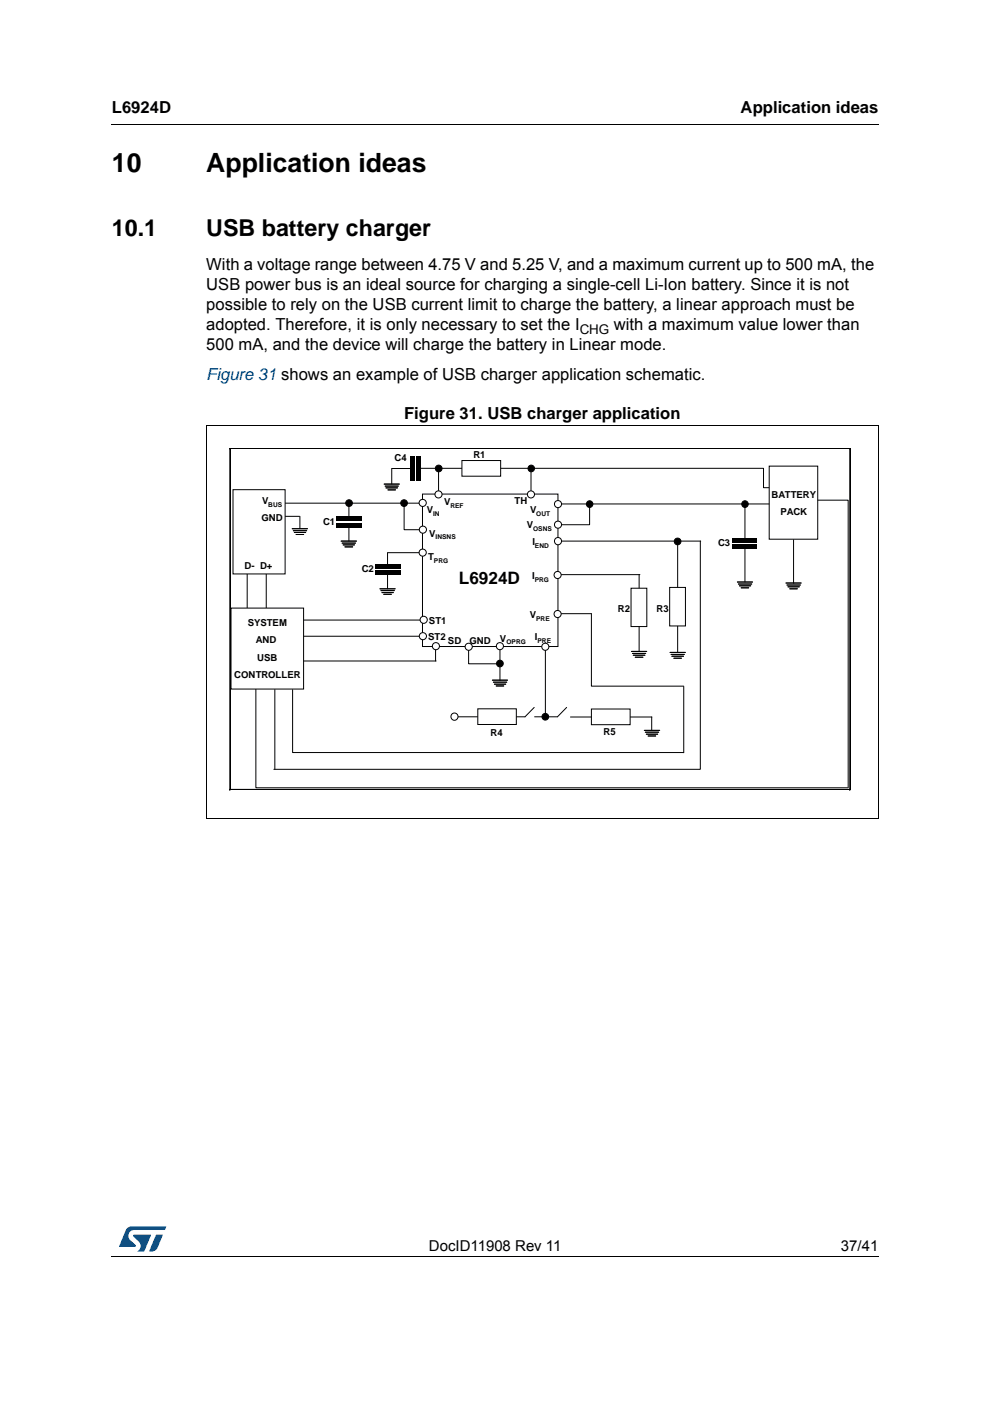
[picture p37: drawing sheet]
<svg xmlns="http://www.w3.org/2000/svg" width="210mm" height="297mm" viewBox="0 0 210 297" stroke-linecap="round" stroke-linejoin="round" font-family="sans-serif">
<defs><g id="words">
<g font-size="5.6">
<text x="23.7" y="36.4">10</text>
<text x="43.7" y="36.4">Application ideas</text>
</g>
<g font-size="4.9">
<text x="23.7" y="50">10.1</text>
<text x="43.7" y="50">USB battery charger</text>
</g>
<text font-size="3.6" x="97.3" y="123.9">L6924D</text>
<g font-size="3.5">
<text x="23.7" y="23.9">L6924D</text>
<text x="157" y="23.9">Application ideas</text>
<text x="43.7" y="57.2">With a voltage range between 4.75 V and 5.25 V, and a maximum current up to 500 mA, the</text>
<text x="43.7" y="61.4">USB power bus is an ideal source for charging a single-cell Li-Ion battery. Since it is not</text>
<text x="43.7" y="65.7">possible to rely on the USB current limit to charge the battery, a linear approach must be</text>
<text x="43.7" y="69.9">adopted. Therefore, it is only necessary to set the I</text>
<text x="130.2" y="69.9">with a maximum value lower than</text>
<text x="43.7" y="74.1">500 mA, and the device will charge the battery in Linear mode.</text>
<text x="85.7" y="88.9">Figure 31. USB charger application</text>
</g>
<text font-size="3.5" fill="#00f" x="43.7" y="80.5">Figure 31 shows an example of USB charger application schematic.</text>
<g font-size="3.2">
<text x="91" y="265.1">DocID11908 Rev 11</text>
<text x="178.3" y="265.1">37/41</text>
</g>
<text font-size="2.8" x="122.9" y="70.8">CHG</text>
<g font-size="2">
<text x="83.7" y="97.7">C4</text>
<text x="100.4" y="97.1">R1</text>
<text x="55.6" y="106.8">V</text>
<text x="94.2" y="107.1">V</text>
<text x="109.1" y="106.8">TH</text>
<text x="163.6" y="105.6">BATTERY</text>
<text x="55.4" y="110.4">GND</text>
<text x="68.5" y="111.3">C1</text>
<text x="90.5" y="108.8">V</text>
<text x="91" y="113.7">V</text>
<text x="111.7" y="111.9">V</text>
<text x="112.4" y="108.8">V</text>
<text x="165.5" y="109.2">PACK</text>
<text x="90.8" y="118.7">T</text>
<text x="112.9" y="115.7">I</text>
<text x="152.3" y="115.9">C3</text>
<text x="51.9" y="120.7">D- D+</text>
<text x="76.7" y="121.3">C2</text>
<text x="112.8" y="122.9">I</text>
<text x="112.3" y="131.1">V</text>
<text x="131" y="129.8">R2</text>
<text x="139.2" y="129.8">R3</text>
<text x="52.5" y="132.8">SYSTEM</text>
<text x="54.3" y="136.4">AND</text>
<text x="90.8" y="135.6">ST2</text>
<text x="91" y="132.2">ST1</text>
<text x="95" y="136.5">SD</text>
<text x="99.5" y="136.5">GND</text>
<text x="106" y="136">V</text>
<text x="113.4" y="135.7">I</text>
<text x="49.7" y="143.7">CONTROLLER</text>
<text x="54.5" y="140.1">USB</text>
<text x="128" y="155.8">R5</text>
<text x="104" y="156.1">R4</text>
</g>
<g font-size="1.4">
<text x="56.9" y="107.4">BUS</text>
<text x="95.5" y="107.7">REF</text>
<text x="91.8" y="109.4">IN</text>
<text x="113" y="112.6">OSNS</text>
<text x="113.7" y="109.4">OUT</text>
<text x="92" y="119.3">PRG</text>
<text x="92.4" y="114.3">INSNS</text>
<text x="113.4" y="116.3">END</text>
<text x="113.4" y="123.4">PRG</text>
<text x="113.7" y="131.7">PRE</text>
<text x="107.4" y="136.6">OPRG</text>
<text x="114" y="136.3">PRE</text>
</g>
</g></defs>
<path d="M23.6 26.2l.1 .2zM23.6 266.3l.1 .1z" fill="#000"/>
<path d="M23.7 26.3h162.6M23.7 266.3h162.6" fill="none" stroke="#000" stroke-width=".21"/>
<path d="M25.2 260h10v5.3h-10z" fill="#fff"/>
<g fill="#005189">
<path d="M26.9 260.5l1-.5 7.3 .1-.3 .7h-6.4a1.31 1.31 0 0 0-1.3 1.1 1.31 1.31 0 0 0 .8 1.4l.7 .7 .1 .3-3.5 .1z"/>
<path d="M33.1 261.8h1.4l-.6 1.6a2.16 2.16 0 0 1-1.3 1.9l-1-.1z"/>
<path d="M28.3 261.8l3.7 .1-1.4 3.3-1.5 .1a1.43 1.43 0 0 0 .6-1.7l-1.4-1.4z"/>
</g>
<path d="M48.7 95h137.6v78.7h-137.6z" fill="#fff"/>
<g fill="none" stroke="#000" stroke-width=".21">
<path d="M88.6 99.3h73.3v4.1h1.2M112.6 99.3v5.5M89.6 104.8h28.7v32.3h-28.7zM118.2 106.8h45.5M118.2 114.7h30.4M125 106.8v4.5h-6.8M143.7 114.6v23.6M157.9 106.8v7.8M157.9 115.9v7.5M168.3 114.4v9.3M115.6 137.3v14.7M118.2 121.8h17.5"/>
<path d="M118.2 130.1h7.1M135.5 121.8v16.3M96.4 152h14.9M113.3 152h4.9M120.9 152h17.3"/>
</g>
<path d="M71.2 109.6h5.4v.9h-5.4zM71.2 110.9h5.4v.9h-5.4zM87 96.7h.8v5.3h-.8zM88.2 96.7h1v5.3h-1zM155.3 114.2h5.3v.9h-5.3zM155.3 115.5h5.3v.9h-5.3zM79.5 119.5h5.3v1h-5.3zM79.5 120.9h5.3v.9h-5.3z" fill="#000"/>
<circle cx="96.4" cy="151.9" r=".76" fill="#fff" stroke="#000" stroke-width=".21"/>
<g fill="none" stroke="#000" stroke-width=".21">
<path d="M83.1 99.3h4.2M83.1 99.4v3.2M60.4 106.7h29.1M60.4 109.5h3.1M62 112.1h3.2M62.2 112.5h2.8M62.4 112.9h2.4M62.8 113.3h1.6M63.6 109.5v2.6M72.3 114.7h3.3M72.5 115.1h2.9M72.7 115.5h2.5"/>
<path d="M73.1 116h1.7M74 106.5v3.4M74 111.5v3.2M81.4 102.6h3.3M81.7 103.1h2.8M81.8 103.4h2.5M82.3 103.9h1.6M85.7 106.7v5.6h4.2M89.4 117.2h-7.2v2.8M148.5 114.7v48.4h-90.4M173 106h6.8v60.9M52.4 121.5v7.4"/>
<path d="M56.5 121.7v7.2M64.1 134.9h25.8M64.1 131.5h25.5M80.6 124.8h3.2M80.8 125.2h2.8M81 125.6h2.4M81.4 126h1.6M82.2 121.4v3.4M92.4 137v3.1M99.4 137.1v3.6h6.4M106 137.2v7.1M125.4 130.1v15.4h19.6"/>
<path d="M133.9 138.1h3.2M134.1 138.5h2.8M134.3 138.9h2.4M134.7 139.3h1.6M142.1 138.3h3.2M142.3 138.7h2.8M142.5 139.1h2.4M142.9 139.6h1.6M156.3 123.4h3.3M156.5 123.8h2.9M156.8 124.2h2.4M157.1 124.6h1.7"/>
<path d="M166.6 123.6h3.3M166.9 124h2.8M167.1 124.4h2.4M167.4 124.8h1.7M54.3 146.1v20.9h125.5M58.3 146.2v16.9M62 146.2v13.4h82.9M64.1 140.1h28.4M104.4 144.2h3.2M104.6 144.6h2.8M104.8 145.1h2.4M105.2 145.4h1.6"/>
<path d="M113.3 150l-2 2M120.1 150l-1.9 2M136.6 154.9h3.3M136.8 155.2h2.9M137 155.7h2.4M137.4 156h1.6M138.2 152v2.9M145 145.6v14"/>
</g>
<g fill="#000" stroke="#000" stroke-width=".21">
<circle cx="93" cy="99.3" r=".71"/>
<circle cx="112.6" cy="99.3" r=".7"/>
<circle cx="74" cy="106.7" r=".71"/>
<circle cx="85.7" cy="106.7" r=".71"/>
<circle cx="125" cy="106.9" r=".7"/>
<circle cx="143.7" cy="114.8" r=".71"/>
<circle cx="157.9" cy="106.9" r=".7"/>
<circle cx="106" cy="140.7" r=".71"/>
<circle cx="115.6" cy="152" r=".71"/>
</g>
<g fill="#fff" stroke="#000" stroke-width=".21">
<path d="M133.8 124.7h3.3v8.1h-3.3z" fill-rule="evenodd"/>
<path d="M142 124.5h3.3v8.2h-3.3z" fill-rule="evenodd"/>
<path d="M97.9 97.6h8.3v3.4h-8.3z" fill-rule="evenodd"/>
<path d="M101.3 150.3h8.2v3.3h-8.2z" fill-rule="evenodd"/>
<path d="M125.4 150.3h8.2v3.3h-8.2z" fill-rule="evenodd"/>
</g>
<path d="M93 99.2v5.7" fill="none" stroke="#000" stroke-width=".21"/>
<g fill="#fff" stroke="#000" stroke-width=".21">
<path d="M49.4 103.8h11.1v17.9h-11.1z" fill-rule="evenodd"/>
<path d="M49 128.9h15.4v17.2h-15.4z" fill-rule="evenodd"/>
<path d="M163.1 98.8h10.3v15.5h-10.3z" fill-rule="evenodd"/>
<circle cx="93" cy="104.8" r=".76"/>
<circle cx="92.4" cy="137" r=".76"/>
<circle cx="99.4" cy="137.1" r=".76"/>
<circle cx="106" cy="137" r=".76"/>
<circle cx="115.6" cy="137.1" r=".76"/>
<circle cx="118.2" cy="130.2" r=".76"/>
<circle cx="118.2" cy="121.9" r=".76"/>
<circle cx="118.3" cy="114.7" r=".76"/>
<circle cx="118.3" cy="111.2" r=".76"/>
<circle cx="118.3" cy="106.9" r=".76"/>
<circle cx="112.6" cy="104.8" r=".76"/>
<circle cx="89.6" cy="106.6" r=".76"/>
<circle cx="89.7" cy="112.3" r=".76"/>
<circle cx="89.8" cy="131.4" r=".76"/>
<circle cx="89.6" cy="117.2" r=".76"/>
<circle cx="89.7" cy="134.9" r=".76"/>
</g>
<path d="M48.7 95h.2v.2h-.2zM180.2 95h.1v.2h-.1zM48.7 167.4h.2v.1h-.2zM180.2 167.4h.1v.1h-.1z" fill="#000"/>
<path d="M43.8 90.2h142.4M43.8 90.1v83.5M48.8 95.2v72.2M48.9 95.1h131.3M180.2 95v72.5M180.3 95.2v72.2M180.3 95h-131.6v72.5M186.2 90.2v83.5M43.7 173.6h142.5M48.7 167.4h131.6M48.9 167.4h131.3" fill="none" stroke="#000" stroke-width=".21"/>
<use href="#words"/>
</svg>
